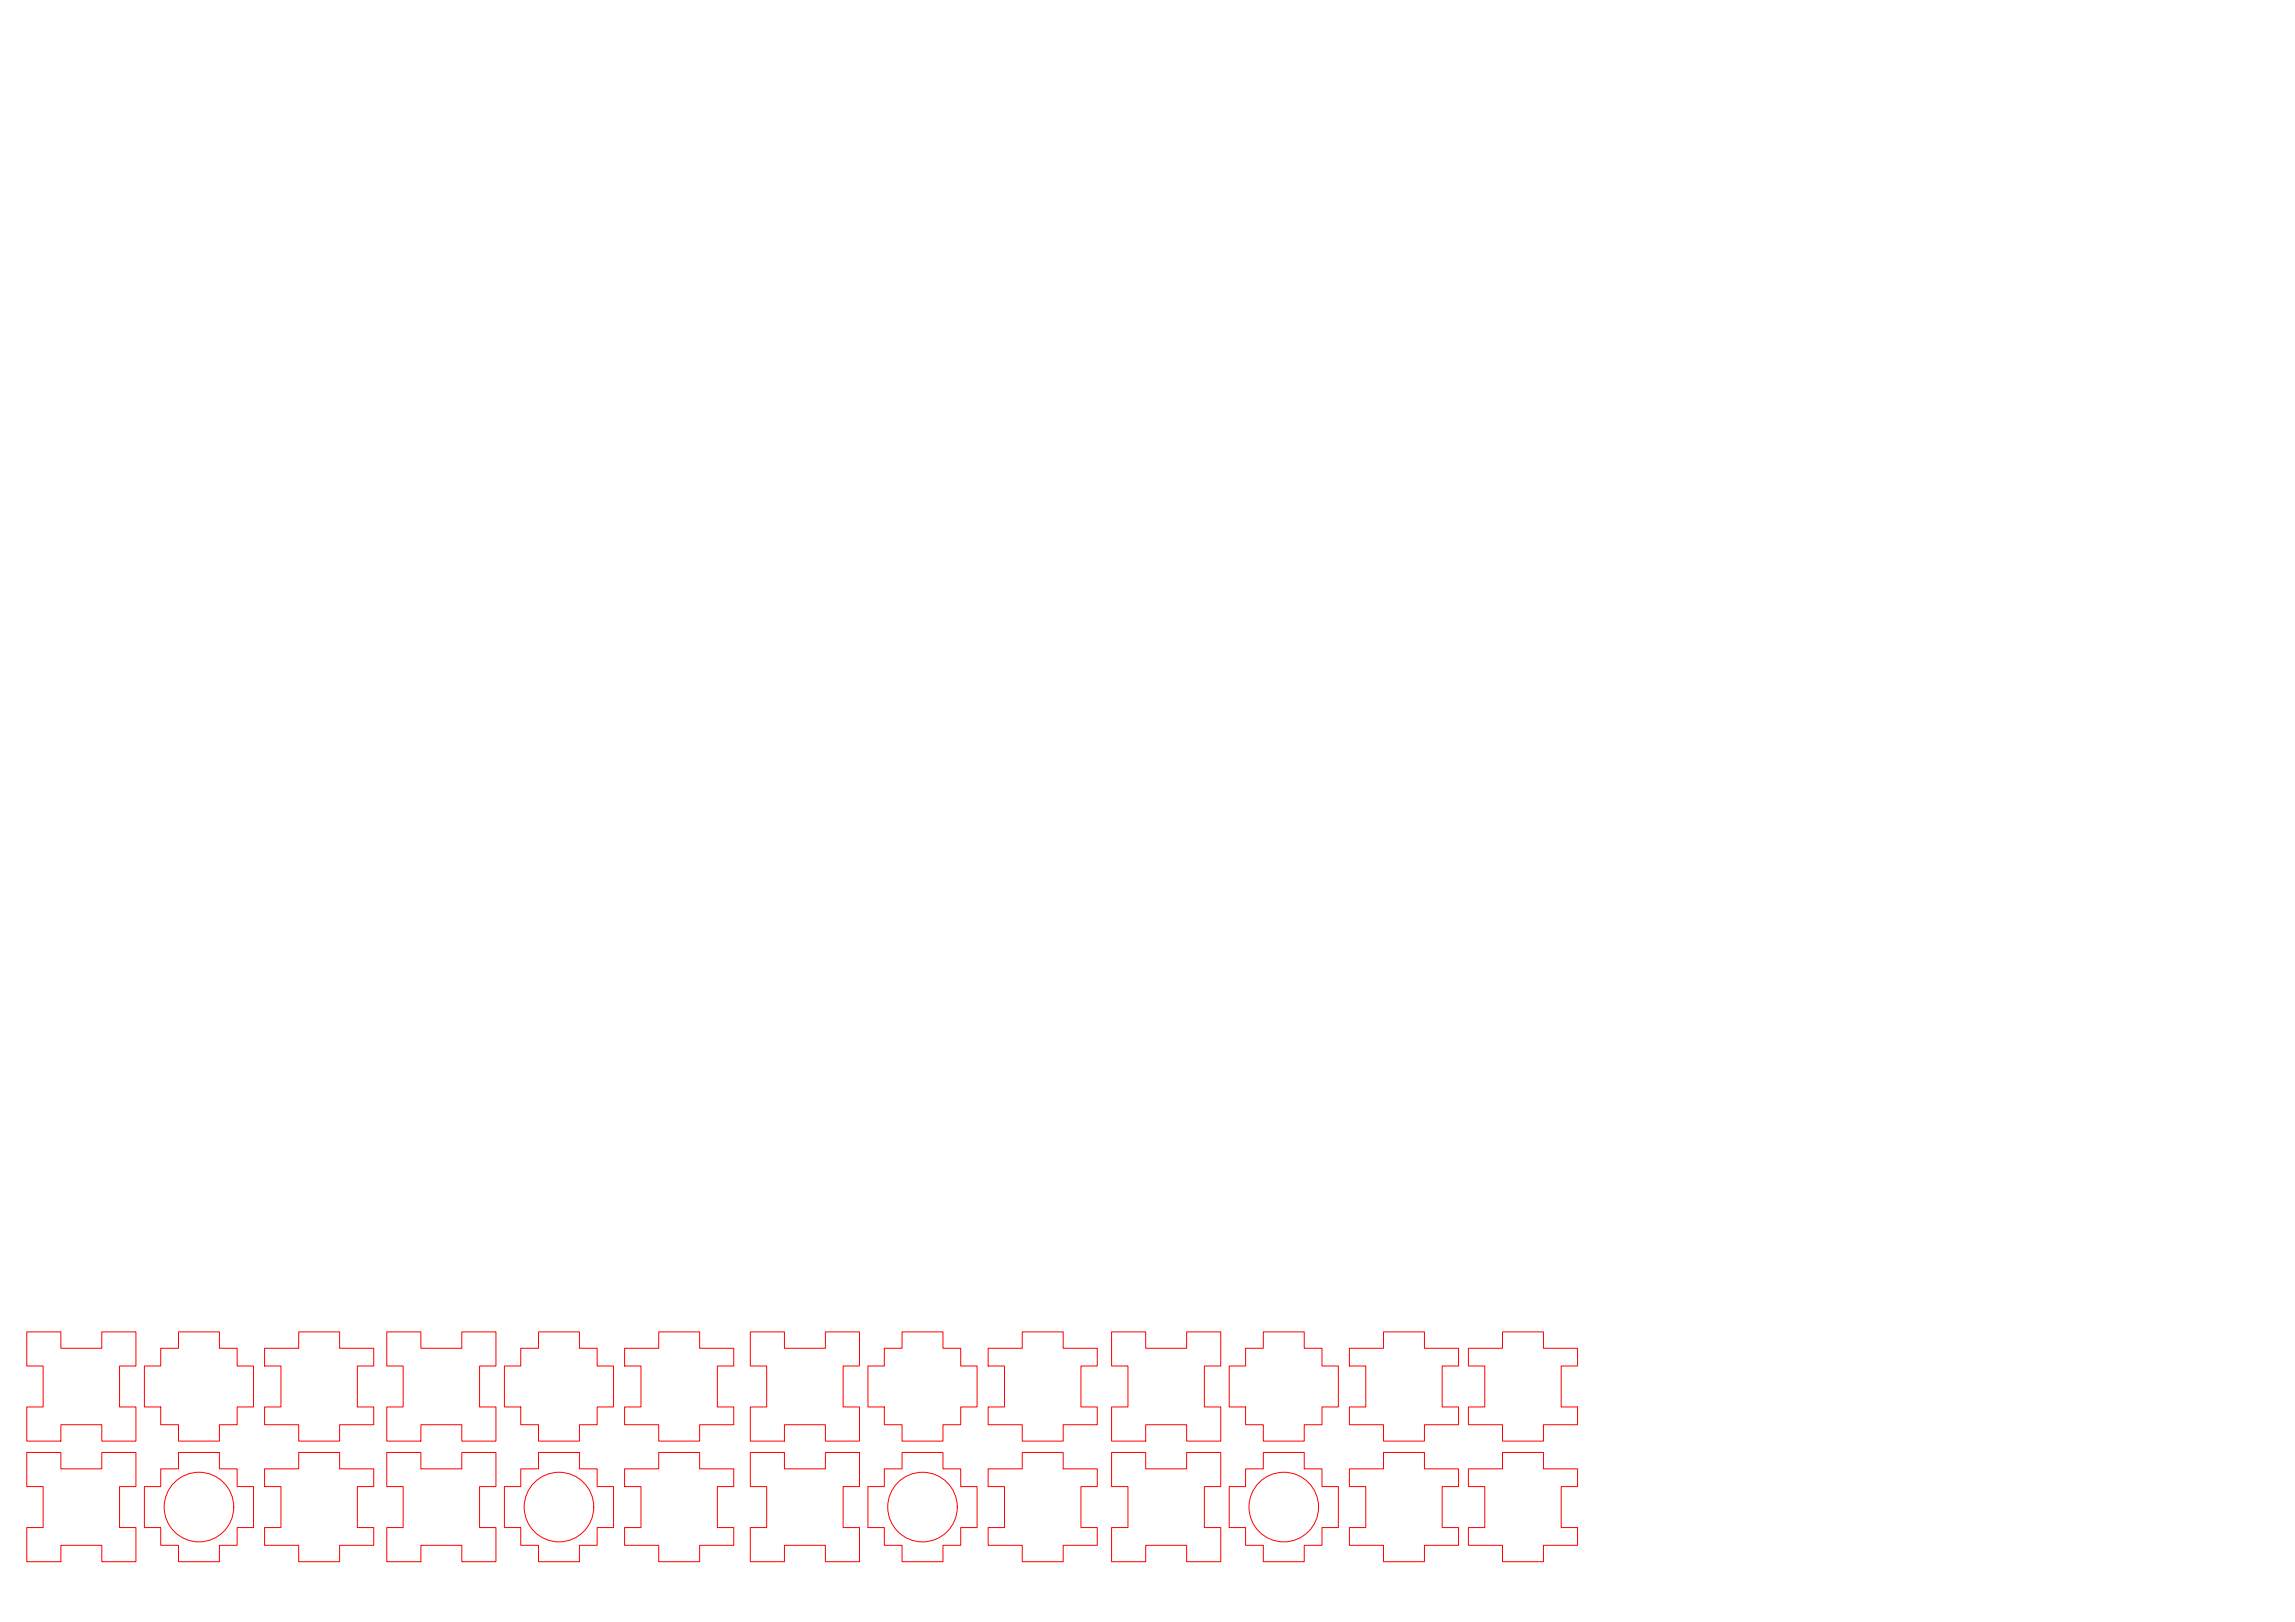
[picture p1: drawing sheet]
<svg xmlns="http://www.w3.org/2000/svg" width="841mm" height="594mm" viewBox="0 0 841 594" stroke-linecap="round" stroke-linejoin="round" font-family="sans-serif">
<!-- layer: Corte -->
<g fill="none" stroke="#f00" stroke-width=".37">
<path d="M9.8 487.8h12.5v6h15v-6h12.5v12.5h-6v15h6v12.5h-12.5v-6h-15v6h-12.5v-12.5h6v-15h-6zM58.9 493.8h6.5v-6h15v6h6.5v6.5h6v15h-6v6.5h-6.5v6h-15v-6h-6.5v-6.5h-6v-15h6zM97 493.8h12.5v-6h15v6h12.5v6.5h-6v15h6v6.5h-12.5v6h-15v-6h-12.5v-6.5h6v-15h-6zM141.7 487.8h12.5v6h15v-6h12.5v12.5h-6v15h6v12.5h-12.5v-6h-15v6h-12.5v-12.5h6v-15h-6zM190.8 493.8h6.5v-6h15v6h6.5v6.5h6v15h-6v6.5h-6.5v6h-15v-6h-6.5v-6.5h-6v-15h6zM228.9 493.8h12.5v-6h15v6h12.5v6.5h-6v15h6v6.5h-12.5v6h-15v-6h-12.5v-6.5h6v-15h-6zM275 487.8h12.5v6h15v-6h12.5v12.5h-6v15h6v12.5h-12.5v-6h-15v6h-12.5v-12.5h6v-15h-6zM324.1 493.8h6.5v-6h15v6h6.5v6.5h6v15h-6v6.5h-6.5v6h-15v-6h-6.5v-6.5h-6v-15h6zM362.1 493.8h12.5v-6h15v6h12.5v6.5h-6v15h6v6.5h-12.5v6h-15v-6h-12.5v-6.5h6v-15h-6zM407.3 487.8h12.5v6h15.1v-6h12.5v12.5h-6v15h6v12.5h-12.5v-6h-15.1v6h-12.5v-12.5h6v-15h-6zM456.5 493.8h6.5v-6h15v6h6.4v6.5h6v15h-6v6.5h-6.4v6h-15v-6h-6.5v-6.5h-6v-15h6zM494.5 493.8h12.5v-6h15v6h12.5v6.5h-6v15h6v6.5h-12.5v6h-15v-6h-12.5v-6.5h6v-15h-6z"/>
<path d="M538.1 493.8h12.5v-6h15v6h12.5v6.5h-6v15h6v6.5h-12.5v6h-15v-6h-12.5v-6.5h6v-15h-6zM9.8 532h12.5v6h15v-6h12.5v12.5h-6v15h6v12.5h-12.5v-6h-15v6h-12.5v-12.5h6v-15h-6zM58.9 538h6.5v-6h15v6h6.5v6.5h6v15h-6v6.5h-6.5v6h-15v-6h-6.5v-6.5h-6v-15h6zM97 538h12.5v-6h15v6h12.5v6.5h-6v15h6v6.5h-12.5v6h-15v-6h-12.5v-6.5h6v-15h-6zM141.7 532h12.5v6h15v-6h12.5v12.5h-6v15h6v12.5h-12.5v-6h-15v6h-12.5v-12.5h6v-15h-6zM190.8 538h6.5v-6h15v6h6.5v6.5h6v15h-6v6.5h-6.5v6h-15v-6h-6.5v-6.5h-6v-15h6zM228.9 538h12.5v-6h15v6h12.5v6.5h-6v15h6v6.5h-12.5v6h-15v-6h-12.5v-6.5h6v-15h-6zM275 532h12.5v6h15v-6h12.5v12.5h-6v15h6v12.5h-12.5v-6h-15v6h-12.5v-12.5h6v-15h-6zM324.1 538h6.5v-6h15v6h6.5v6.5h6v15h-6v6.5h-6.5v6h-15v-6h-6.5v-6.5h-6v-15h6zM362.1 538h12.5v-6h15v6h12.5v6.5h-6v15h6v6.5h-12.5v6h-15v-6h-12.5v-6.5h6v-15h-6zM407.3 532h12.5v6h15.1v-6h12.5v12.5h-6v15h6v12.5h-12.5v-6h-15.1v6h-12.5v-12.5h6v-15h-6zM456.5 538h6.5v-6h15v6h6.4v6.5h6v15h-6v6.5h-6.4v6h-15v-6h-6.5v-6.5h-6v-15h6z"/>
<path d="M494.5 538h12.5v-6h15v6h12.5v6.5h-6v15h6v6.5h-12.5v6h-15v-6h-12.5v-6.5h6v-15h-6zM538.1 538h12.5v-6h15v6h12.5v6.5h-6v15h6v6.5h-12.5v6h-15v-6h-12.5v-6.5h6v-15h-6z"/>
<circle cx="72.9" cy="552" r="12.7"/>
<circle cx="204.8" cy="552" r="12.7"/>
<circle cx="338.1" cy="552" r="12.7"/>
<circle cx="470.5" cy="552" r="12.7"/>
</g>
</svg>
